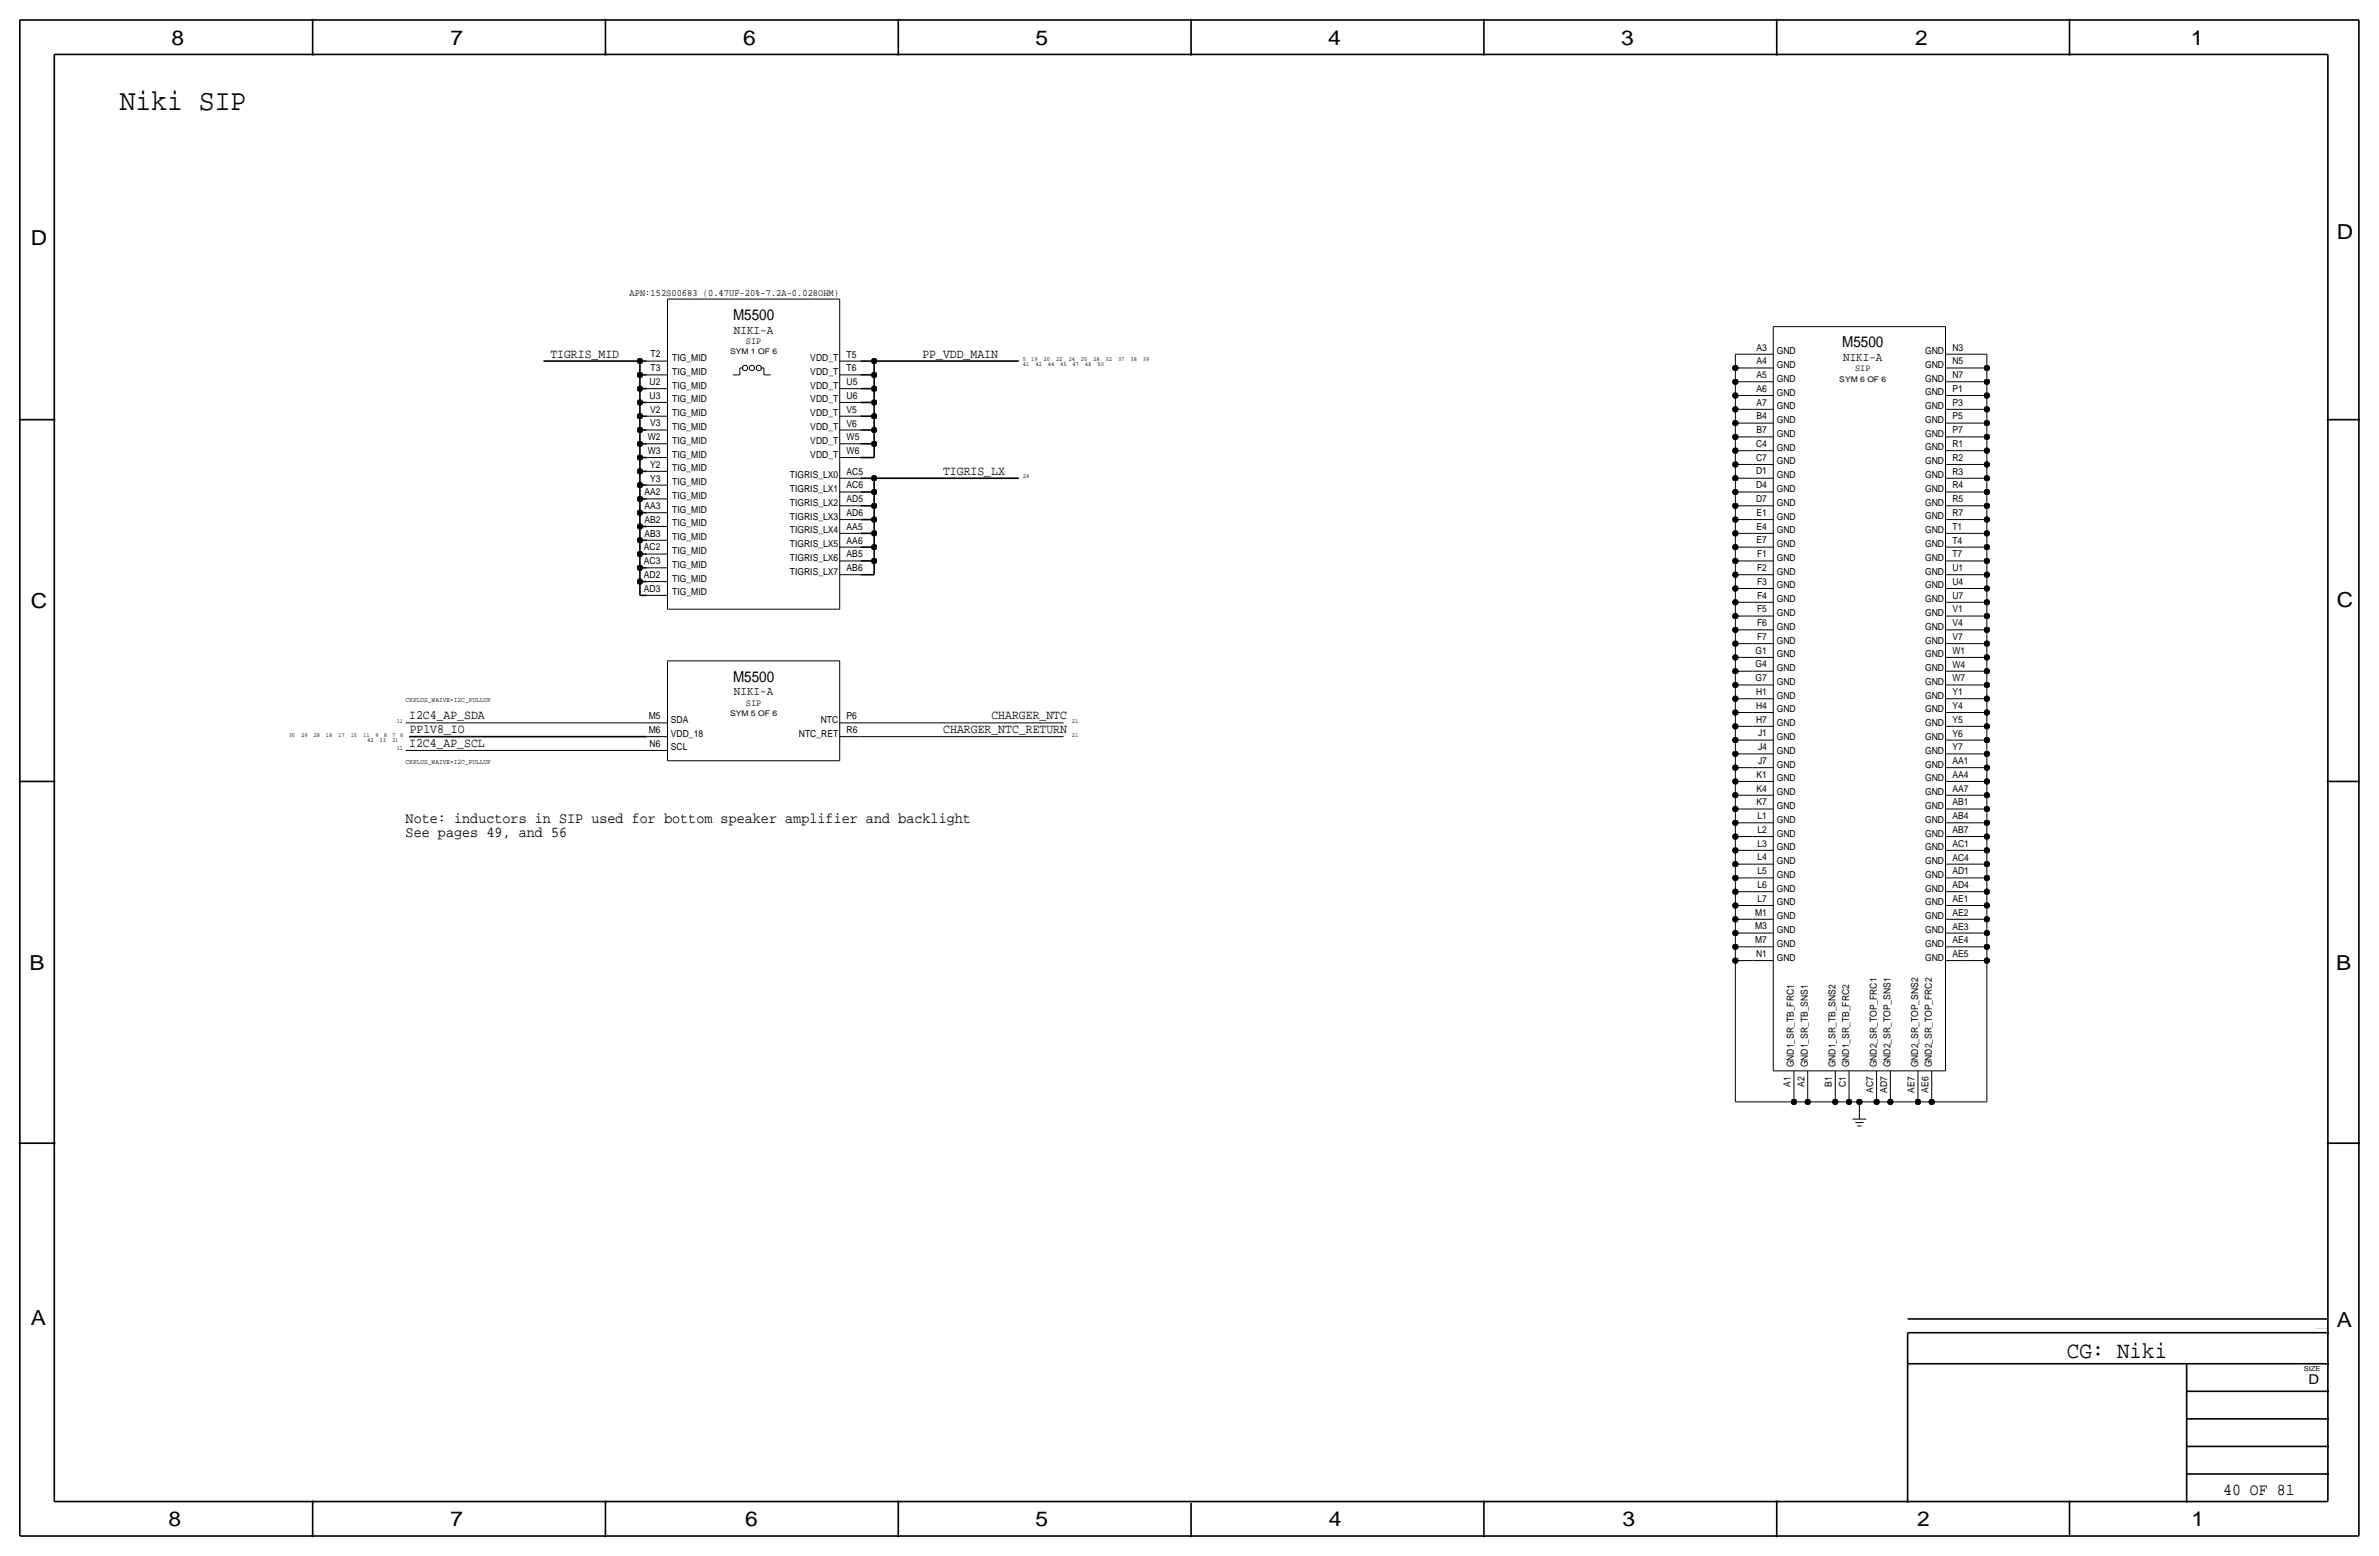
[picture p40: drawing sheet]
<svg xmlns="http://www.w3.org/2000/svg" width="877mm" height="574mm" viewBox="0 0 877 574" stroke-linecap="round" stroke-linejoin="round" font-family="sans-serif">
<defs><g id="words">
<text font-size="10.9" x="44.1" y="40.4">Niki SIP</text>
<text font-size="8.6" x="762" y="500.6">CG: Niki</text>
<g font-size="7.6">
<text x="63.2" y="16.5">8</text>
<text x="166.1" y="16.5">7</text>
<text x="274" y="16.5">6</text>
<text x="381.7" y="16.5">5</text>
<text x="489.7" y="16.5">4</text>
<text x="597.6" y="16.5">3</text>
<text x="706.1" y="16.5">2</text>
<text x="807.7" y="16.5">1</text>
<text x="861.5" y="88.1">D</text>
<text x="11.4" y="90.4">D</text>
<text x="11.4" y="224.3">C</text>
<text x="861.5" y="223.8">C</text>
<text x="10.8" y="357.6">B</text>
<text x="861.3" y="357.4">B</text>
<text x="11.3" y="488.4">A</text>
<text x="861.5" y="489.2">A</text>
<text x="62.2" y="562.6">8</text>
<text x="166" y="562.6">7</text>
<text x="274.8" y="562.6">6</text>
<text x="381.7" y="562.6">5</text>
<text x="489.9" y="562.6">4</text>
<text x="598.1" y="562.6">3</text>
<text x="706.8" y="562.6">2</text>
<text x="807.9" y="562.6">1</text>
</g>
<text font-size="6.2" x="819.6" y="550.9">40 OF 81</text>
<g font-size="5.6">
<text x="270.2" y="117.9">M5500</text>
<text x="679.2" y="128">M5500</text>
<text x="270.2" y="251.2">M5500</text>
<text x="149.6" y="303.3">Note: inductors in SIP used for bottom speaker amplifier and backlight</text>
<text x="149.6" y="308.4">See pages 49, and 56</text>
</g>
<text font-size="5" x="851.1" y="510.3">D</text>
<g font-size="4.7">
<text x="202.9" y="131.8">TIGRIS_MID</text>
<text x="340.1" y="131.8">PP_VDD_MAIN</text>
<text x="347.7" y="175">TIGRIS_LX</text>
<text x="150.8" y="265.2">I2C4_AP_SDA</text>
<text x="365.5" y="265.2">CHARGER_NTC</text>
<text x="150.8" y="275.3">I2C4_AP_SCL</text>
<text x="151" y="270.2">PP1V8_IO</text>
<text x="347.8" y="270.2">CHARGER_NTC_RETURN</text>
</g>
<g font-size="4.5">
<text x="270.6" y="122.9">NIKI-A</text>
<text x="679.5" y="133.1">NIKI-A</text>
<text x="270.6" y="256.3">NIKI-A</text>
</g>
<text font-size="3.6" x="232.1" y="109">APN:152S00683 (0.47UF-20%-7.2A-0.028OHM)</text>
<g font-size="3.5">
<text x="239.9" y="131.8">T2</text>
<text x="275" y="126.7">SIP</text>
<text x="312.1" y="131.8">T5</text>
<text x="647.6" y="129.3">A3</text>
<text x="655" y="130.6">GND</text>
<text x="709.7" y="130.5">GND</text>
<text x="719.8" y="129.2">N3</text>
<text x="239.9" y="136.8">T3</text>
<text x="247.9" y="133.1">TIG_MID</text>
<text x="298.7" y="133.1">VDD_T</text>
<text x="312.1" y="136.9">T6</text>
<text x="647.6" y="134.3">A4</text>
<text x="655" y="135.6">GND</text>
<text x="683.9" y="136.9">SIP</text>
<text x="709.7" y="135.6">GND</text>
<text x="719.8" y="134.3">N5</text>
<text x="239.5" y="141.9">U2</text>
<text x="247.9" y="143.2">TIG_MID</text>
<text x="247.9" y="138.2">TIG_MID</text>
<text x="298.7" y="138.2">VDD_T</text>
<text x="298.7" y="143.2">VDD_T</text>
<text x="312.1" y="142">U5</text>
<text x="647.6" y="139.4">A5</text>
<text x="655" y="140.7">GND</text>
<text x="709.7" y="140.6">GND</text>
<text x="719.8" y="139.4">N7</text>
<text x="239.5" y="147">U3</text>
<text x="247.9" y="148.3">TIG_MID</text>
<text x="298.7" y="148.3">VDD_T</text>
<text x="312.1" y="147">U6</text>
<text x="647.6" y="149.5">A7</text>
<text x="647.6" y="144.4">A6</text>
<text x="655" y="145.8">GND</text>
<text x="709.7" y="145.7">GND</text>
<text x="719.8" y="149.5">P3</text>
<text x="719.8" y="144.5">P1</text>
<text x="239.7" y="152.1">V2</text>
<text x="247.9" y="153.4">TIG_MID</text>
<text x="298.7" y="153.4">VDD_T</text>
<text x="312.1" y="152.1">V5</text>
<text x="647.6" y="154.6">B4</text>
<text x="655" y="150.9">GND</text>
<text x="655" y="155.9">GND</text>
<text x="709.7" y="155.9">GND</text>
<text x="709.7" y="150.8">GND</text>
<text x="719.8" y="154.6">P5</text>
<text x="239.7" y="157.2">V3</text>
<text x="247.9" y="158.5">TIG_MID</text>
<text x="298.7" y="158.5">VDD_T</text>
<text x="312.1" y="157.2">V6</text>
<text x="647.6" y="159.6">B7</text>
<text x="655" y="161">GND</text>
<text x="709.7" y="161">GND</text>
<text x="719.8" y="159.7">P7</text>
<text x="238.8" y="167.3">W3</text>
<text x="238.8" y="162.3">W2</text>
<text x="247.9" y="163.6">TIG_MID</text>
<text x="298.7" y="163.6">VDD_T</text>
<text x="312.1" y="167.4">W6</text>
<text x="312.1" y="162.3">W5</text>
<text x="647.4" y="164.7">C4</text>
<text x="655" y="166.1">GND</text>
<text x="709.7" y="166">GND</text>
<text x="719.8" y="164.8">R1</text>
<text x="239.7" y="172.4">Y2</text>
<text x="247.9" y="173.7">TIG_MID</text>
<text x="247.9" y="168.6">TIG_MID</text>
<text x="298.7" y="168.6">VDD_T</text>
<text x="647.4" y="169.8">C7</text>
<text x="655" y="171.2">GND</text>
<text x="709.7" y="171.1">GND</text>
<text x="719.8" y="169.9">R2</text>
<text x="239.7" y="177.5">Y3</text>
<text x="247.9" y="178.8">TIG_MID</text>
<text x="291.2" y="176.3">TIGRIS_LX0</text>
<text x="312.1" y="175">AC5</text>
<text x="647.4" y="180">D4</text>
<text x="647.4" y="174.9">D1</text>
<text x="655" y="176.3">GND</text>
<text x="709.7" y="176.2">GND</text>
<text x="719.8" y="174.9">R3</text>
<text x="237.6" y="182.6">AA2</text>
<text x="247.9" y="183.9">TIG_MID</text>
<text x="291.2" y="181.3">TIGRIS_LX1</text>
<text x="312.1" y="185.1">AD5</text>
<text x="312.1" y="180.1">AC6</text>
<text x="647.4" y="185">D7</text>
<text x="655" y="181.3">GND</text>
<text x="709.7" y="181.3">GND</text>
<text x="719.8" y="185.1">R5</text>
<text x="719.8" y="180">R4</text>
<text x="237.6" y="187.7">AA3</text>
<text x="247.9" y="189">TIG_MID</text>
<text x="291.2" y="191.5">TIGRIS_LX3</text>
<text x="291.2" y="186.4">TIGRIS_LX2</text>
<text x="312.1" y="190.2">AD6</text>
<text x="647.6" y="190.1">E1</text>
<text x="655" y="186.4">GND</text>
<text x="655" y="191.5">GND</text>
<text x="709.7" y="191.5">GND</text>
<text x="709.7" y="186.4">GND</text>
<text x="719.8" y="190.2">R7</text>
<text x="237.6" y="197.8">AB3</text>
<text x="237.6" y="192.7">AB2</text>
<text x="247.9" y="194">TIG_MID</text>
<text x="291.2" y="196.6">TIGRIS_LX4</text>
<text x="312.1" y="195.3">AA5</text>
<text x="647.6" y="195.2">E4</text>
<text x="655" y="196.6">GND</text>
<text x="709.7" y="196.5">GND</text>
<text x="719.8" y="195.3">T1</text>
<text x="237.4" y="202.9">AC2</text>
<text x="247.9" y="199.1">TIG_MID</text>
<text x="291.2" y="201.7">TIGRIS_LX5</text>
<text x="312.1" y="200.4">AA6</text>
<text x="647.6" y="200.3">E7</text>
<text x="655" y="201.7">GND</text>
<text x="709.7" y="201.6">GND</text>
<text x="719.8" y="200.4">T4</text>
<text x="237.4" y="208">AC3</text>
<text x="247.9" y="209.3">TIG_MID</text>
<text x="247.9" y="204.2">TIG_MID</text>
<text x="291.2" y="206.7">TIGRIS_LX6</text>
<text x="312.1" y="205.5">AB5</text>
<text x="647.8" y="205.4">F1</text>
<text x="655" y="206.7">GND</text>
<text x="709.7" y="206.7">GND</text>
<text x="719.8" y="205.4">T7</text>
<text x="237.4" y="213.1">AD2</text>
<text x="247.9" y="214.4">TIG_MID</text>
<text x="291.2" y="211.8">TIGRIS_LX7</text>
<text x="312.1" y="210.5">AB6</text>
<text x="647.8" y="215.5">F3</text>
<text x="647.8" y="210.5">F2</text>
<text x="655" y="211.8">GND</text>
<text x="709.7" y="211.8">GND</text>
<text x="719.8" y="215.6">U4</text>
<text x="719.8" y="210.5">U1</text>
<text x="237.4" y="218.2">AD3</text>
<text x="247.9" y="219.4">TIG_MID</text>
<text x="647.8" y="220.6">F4</text>
<text x="655" y="216.9">GND</text>
<text x="655" y="222">GND</text>
<text x="709.7" y="221.9">GND</text>
<text x="709.7" y="216.9">GND</text>
<text x="719.8" y="220.7">U7</text>
<text x="647.8" y="225.7">F5</text>
<text x="655" y="227">GND</text>
<text x="709.7" y="227">GND</text>
<text x="719.8" y="225.8">V1</text>
<text x="647.8" y="230.8">F6</text>
<text x="655" y="232.1">GND</text>
<text x="709.7" y="232.1">GND</text>
<text x="719.8" y="230.8">V4</text>
<text x="647.8" y="235.9">F7</text>
<text x="655" y="237.2">GND</text>
<text x="709.7" y="237.2">GND</text>
<text x="719.8" y="235.9">V7</text>
<text x="647.3" y="240.9">G1</text>
<text x="655" y="242.3">GND</text>
<text x="709.7" y="242.3">GND</text>
<text x="719.8" y="241">W1</text>
<text x="647.3" y="251.1">G7</text>
<text x="647.3" y="246">G4</text>
<text x="655" y="247.4">GND</text>
<text x="709.7" y="247.4">GND</text>
<text x="719.8" y="251.2">W7</text>
<text x="719.8" y="246.1">W4</text>
<text x="647.4" y="256.2">H1</text>
<text x="655" y="257.5">GND</text>
<text x="655" y="252.4">GND</text>
<text x="709.7" y="257.5">GND</text>
<text x="709.7" y="252.4">GND</text>
<text x="719.8" y="256.2">Y1</text>
<text x="275" y="260.1">SIP</text>
<text x="647.4" y="261.3">H4</text>
<text x="655" y="262.6">GND</text>
<text x="709.7" y="262.6">GND</text>
<text x="719.8" y="261.3">Y4</text>
<text x="239.2" y="265.2">M5</text>
<text x="247.3" y="266.4">SDA</text>
<text x="302.6" y="266.4">NTC</text>
<text x="312.1" y="265.2">P6</text>
<text x="647.4" y="266.4">H7</text>
<text x="655" y="267.7">GND</text>
<text x="709.7" y="267.7">GND</text>
<text x="719.8" y="266.4">Y5</text>
<text x="239.2" y="270.2">M6</text>
<text x="239.5" y="275.3">N6</text>
<text x="247.3" y="271.5">VDD_18</text>
<text x="294.5" y="271.5">NTC_RET</text>
<text x="312.1" y="270.2">R6</text>
<text x="648.1" y="271.4">J1</text>
<text x="655" y="272.8">GND</text>
<text x="709.7" y="272.8">GND</text>
<text x="719.8" y="271.5">Y6</text>
<text x="247.3" y="276.6">SCL</text>
<text x="648.1" y="281.6">J7</text>
<text x="648.1" y="276.5">J4</text>
<text x="655" y="277.8">GND</text>
<text x="709.7" y="277.8">GND</text>
<text x="719.8" y="281.7">AA1</text>
<text x="719.8" y="276.6">Y7</text>
<text x="647.6" y="286.7">K1</text>
<text x="655" y="282.9">GND</text>
<text x="709.7" y="282.9">GND</text>
<text x="719.8" y="286.7">AA4</text>
<text x="647.6" y="291.8">K4</text>
<text x="655" y="293.1">GND</text>
<text x="655" y="288">GND</text>
<text x="709.7" y="293.1">GND</text>
<text x="709.7" y="288">GND</text>
<text x="719.8" y="291.8">AA7</text>
<text x="647.6" y="296.8">K7</text>
<text x="655" y="298.2">GND</text>
<text x="709.7" y="298.2">GND</text>
<text x="719.8" y="296.9">AB1</text>
<text x="648" y="301.9">L1</text>
<text x="655" y="303.3">GND</text>
<text x="709.7" y="303.3">GND</text>
<text x="719.8" y="302">AB4</text>
<text x="648" y="307">L2</text>
<text x="655" y="308.3">GND</text>
<text x="709.7" y="308.3">GND</text>
<text x="719.8" y="307.1">AB7</text>
<text x="648" y="317.2">L4</text>
<text x="648" y="312.1">L3</text>
<text x="655" y="313.4">GND</text>
<text x="709.7" y="313.4">GND</text>
<text x="719.8" y="317.2">AC4</text>
<text x="719.8" y="312.1">AC1</text>
<text x="648" y="322.2">L5</text>
<text x="655" y="323.6">GND</text>
<text x="655" y="318.5">GND</text>
<text x="709.7" y="323.6">GND</text>
<text x="709.7" y="318.5">GND</text>
<text x="719.8" y="322.3">AD1</text>
<text x="648" y="327.3">L6</text>
<text x="655" y="328.7">GND</text>
<text x="709.7" y="328.7">GND</text>
<text x="719.8" y="327.4">AD4</text>
<text x="648" y="332.4">L7</text>
<text x="655" y="333.7">GND</text>
<text x="709.7" y="333.7">GND</text>
<text x="719.8" y="332.5">AE1</text>
<text x="647.1" y="337.5">M1</text>
<text x="655" y="338.8">GND</text>
<text x="709.7" y="338.8">GND</text>
<text x="719.8" y="337.6">AE2</text>
<text x="647.1" y="347.7">M7</text>
<text x="647.1" y="342.6">M3</text>
<text x="655" y="343.9">GND</text>
<text x="709.7" y="343.9">GND</text>
<text x="719.8" y="347.7">AE4</text>
<text x="719.8" y="342.6">AE3</text>
<text x="647.4" y="352.7">N1</text>
<text x="655" y="349">GND</text>
<text x="709.7" y="349">GND</text>
<text x="719.8" y="352.8">AE5</text>
<text x="655" y="354.1">GND</text>
<text x="709.7" y="354.1">GND</text>
<text x="661.4" y="393.4" transform="rotate(-90 661.4 393.4)">GND1_SR_TB_FRC1</text>
<text x="666.5" y="393.4" transform="rotate(-90 666.5 393.4)">GND1_SR_TB_SNS1</text>
<text x="676.6" y="393.4" transform="rotate(-90 676.6 393.4)">GND1_SR_TB_SNS2</text>
<text x="681.7" y="393.4" transform="rotate(-90 681.7 393.4)">GND1_SR_TB_FRC2</text>
<text x="691.9" y="393.4" transform="rotate(-90 691.9 393.4)">GND2_SR_TOP_FRC1</text>
<text x="697" y="393.4" transform="rotate(-90 697 393.4)">GND2_SR_TOP_SNS1</text>
<text x="707.1" y="393.4" transform="rotate(-90 707.1 393.4)">GND2_SR_TOP_SNS2</text>
<text x="712.2" y="393.4" transform="rotate(-90 712.2 393.4)">GND2_SR_TOP_FRC2</text>
<text x="660.1" y="400.6" transform="rotate(-90 660.1 400.6)">A1</text>
<text x="665.2" y="400.6" transform="rotate(-90 665.2 400.6)">A2</text>
<text x="675.4" y="400.6" transform="rotate(-90 675.4 400.6)">B1</text>
<text x="680.4" y="400.8" transform="rotate(-90 680.4 400.8)">C1</text>
<text x="690.6" y="402.9" transform="rotate(-90 690.6 402.9)">AC7</text>
<text x="695.7" y="402.9" transform="rotate(-90 695.7 402.9)">AD7</text>
<text x="705.8" y="402.7" transform="rotate(-90 705.8 402.7)">AE7</text>
<text x="710.9" y="402.7" transform="rotate(-90 710.9 402.7)">AE6</text>
</g>
<g font-size="2.9">
<text x="269.2" y="130.6">SYM 1 OF 6</text>
<text x="678.1" y="140.7">SYM 6 OF 6</text>
<text x="269.2" y="263.9">SYM 5 OF 6</text>
</g>
<g font-size="2.6">
<text x="149.6" y="258.8">CKPLUS_WAIVE=I2C_PULLUP</text>
<text x="149.6" y="281.7">CKPLUS_WAIVE=I2C_PULLUP</text>
</g>
<text font-size="2.5" x="849.3" y="505.2">SIZE</text>
<g font-size="2.3">
<text x="377.1" y="133.1">5</text>
<text x="377.1" y="134.9">41</text>
<text x="380.2" y="133.1">19</text>
<text x="381.7" y="134.9">42</text>
<text x="384.8" y="133.1">20</text>
<text x="386.3" y="134.9">44</text>
<text x="389.3" y="133.1">22</text>
<text x="390.9" y="134.9">45</text>
<text x="393.9" y="133.1">24</text>
<text x="395.4" y="134.9">47</text>
<text x="398.5" y="133.1">25</text>
<text x="400" y="134.9">48</text>
<text x="403" y="133.1">28</text>
<text x="404.6" y="134.9">50</text>
<text x="407.6" y="133.1">32</text>
<text x="412.2" y="133.1">37</text>
<text x="416.8" y="133.1">38</text>
<text x="421.3" y="133.1">39</text>
<text x="377.1" y="176.3">24</text>
<text x="146.3" y="266.4">11</text>
<text x="395.2" y="266.4">21</text>
<text x="106.4" y="271.5">30</text>
<text x="111" y="271.5">29</text>
<text x="115.6" y="271.5">28</text>
<text x="120.1" y="271.5">18</text>
<text x="124.7" y="271.5">17</text>
<text x="129.3" y="271.5">15</text>
<text x="133.9" y="271.5">11</text>
<text x="135.4" y="273.4">42</text>
<text x="138.4" y="271.5">9</text>
<text x="140" y="273.4">33</text>
<text x="141.5" y="271.5">8</text>
<text x="144.5" y="273.4">31</text>
<text x="144.5" y="271.5">7</text>
<text x="147.6" y="271.5">6</text>
<text x="395.2" y="271.5">21</text>
<text x="146.3" y="276.6">11</text>
</g>
<text font-size=".4" x="853.9" y="490">SYNC_DATE=04/14/2017</text>
</g></defs>
<g fill="none" stroke="#000" stroke-width=".6" stroke-linecap="butt">
<path d="M7.3 7.4v558.8zM7.3 7.4h862.3zM115.3 7.4v12.7zM223.2 7.4v12.7zM331.2 7.4v12.7zM439.1 7.4v12.7zM547.1 7.4v12.7zM655 7.4v12.7zM763 7.4v12.7zM869.6 7.4v558.8zM20 20.1v533.4zM20 20.1h838.2z"/>
<path d="M858.2 20.1v533.4zM200.4 133.1h35.5zM235.9 138.2v5.1zM235.9 133.1v5.1zM235.9 138.2h2.6zM235.9 133.1h2.6zM317.2 133.1h5.1zM317.2 138.2h5.1zM322.3 133.1h53.3zM322.3 133.1v5.1zM322.3 138.2v5.1zM7.3 154.7h12.7z"/>
<path d="M235.9 158.5v5.1zM235.9 158.5h2.6zM235.9 153.4v5.1zM235.9 148.3v5.1zM235.9 153.4h2.6zM235.9 148.3h2.6zM235.9 143.3v5zM235.9 143.3h2.6zM317.2 143.3h5.1zM317.2 148.3h5.1zM317.2 153.4h5.1zM317.2 158.5h5.1z"/>
<path d="M322.3 143.3v5zM322.3 148.3v5.1zM322.3 153.4v5.1zM322.3 158.5v5.1zM858.2 154.7h11.4zM235.9 178.8v5.1zM235.9 173.7v5.1zM235.9 178.8h2.6zM235.9 173.7h2.6zM235.9 168.7v5zM235.9 168.7h2.6zM235.9 163.6v5.1z"/>
<path d="M235.9 163.6h2.6zM317.2 163.6h5.1zM317.2 168.7h5.1zM317.2 176.3h5.1zM322.3 163.6v5.1zM322.3 176.3h53.3zM322.3 176.3v5.1zM235.9 199.1v5.1zM235.9 199.1h2.6zM235.9 194.1v5zM235.9 189v5.1zM235.9 194.1h2.6z"/>
<path d="M235.9 189h2.6zM235.9 183.9v5.1zM235.9 183.9h2.6zM317.2 181.4h5.1zM317.2 186.4h5.1zM317.2 191.5h5.1zM317.2 196.6h5.1zM322.3 181.4v5zM322.3 186.4v5.1zM322.3 191.5v5.1zM322.3 196.6v5.1zM235.9 214.4h2.6z"/>
<path d="M235.9 209.3v5.1zM235.9 214.4v5.1zM235.9 219.5h2.6zM235.9 209.3h2.6zM235.9 204.2v5.1zM235.9 204.2h2.6zM317.2 201.7h5.1zM317.2 206.8h5.1zM317.2 211.8h5.1zM322.3 201.7v5.1zM322.3 206.8v5zM150.8 271.5h87.7z"/>
<path d="M7.3 288h12.7zM858.2 288h11.4zM7.3 421.4h12.7zM858.2 421.4h11.4zM703.3 491.2h154.9zM703.3 486.2h154.9zM703.3 491.2v62.3zM703.3 502.7h154.9zM806.1 502.7v50.8zM806.1 512.8h52.1zM806.1 533.1h52.1zM806.1 523h52.1z"/>
<path d="M20 553.5h838.2zM115.3 553.5v12.7zM223.2 553.5v12.7zM331.2 553.5v12.7zM439.1 554v12.2zM547.1 553.5v12.7zM655 553.5v12.7zM763 553.5v12.7zM806.1 543.3h52.1zM7.3 566.2h862.3z"/>
</g>
<g fill="none" stroke="#000" stroke-width=".37">
<path d="M246.1 110.2h63.5zM246.1 110.2v114.3zM309.6 110.2v114.3zM238.5 133.1h7.6zM238.5 138.2h7.6zM270.2 138.2h2.5zM272.7 135.6h1.3zM272.7 135.6v2.6zM280.4 135.6h1.2zM281.6 135.6v2.6zM281.6 138.2h2.6zM309.6 138.2h7.6z"/>
<path d="M309.6 133.1h7.6zM639.8 130.6h6.3zM639.8 130.6v5zM639.8 135.6h6.3zM639.8 135.6v5.1zM646.1 130.6h7.6zM646.1 135.6h7.6zM653.7 120.4h63.5zM653.7 120.4v274.3zM717.2 135.6h7.7zM717.2 130.6h7.7zM717.2 120.4v274.3z"/>
<path d="M724.9 135.6h7.6zM724.9 130.6h7.6zM732.5 135.6v5.1zM732.5 130.6v5zM238.5 158.5h7.6zM238.5 153.4h7.6zM238.5 148.3h7.6zM238.5 143.3h7.6zM309.6 158.5h7.6zM309.6 153.4h7.6zM309.6 143.3h7.6zM309.6 148.3h7.6z"/>
<path d="M639.8 140.7h6.3zM639.8 140.7v5.1zM639.8 145.8h6.3zM639.8 145.8v5.1zM639.8 150.9h6.3zM639.8 150.9v5.1zM639.8 156h6.3zM639.8 156v5zM646.1 150.9h7.6zM646.1 156h7.6zM646.1 140.7h7.6zM646.1 145.8h7.6z"/>
<path d="M717.2 156h7.7zM717.2 150.9h7.7zM717.2 145.8h7.7zM717.2 140.7h7.7zM724.9 156h7.6zM724.9 150.9h7.6zM724.9 145.8h7.6zM724.9 140.7h7.6zM732.5 156v5zM732.5 150.9v5.1zM732.5 145.8v5.1zM732.5 140.7v5.1z"/>
<path d="M238.5 178.8h7.6zM238.5 173.7h7.6zM238.5 168.7h7.6zM238.5 163.6h7.6zM309.6 176.3h7.6zM309.6 163.6h7.6zM309.6 168.7h7.6zM639.8 161h6.3zM639.8 161v5.1zM639.8 166.1h6.3zM639.8 166.1v5.1zM639.8 171.2h6.3z"/>
<path d="M639.8 171.2v5.1zM639.8 176.3h6.3zM639.8 176.3v5.1zM646.1 176.3h7.6zM646.1 161h7.6zM646.1 166.1h7.6zM646.1 171.2h7.6zM717.2 176.3h7.7zM717.2 171.2h7.7zM717.2 166.1h7.7zM717.2 161h7.7zM724.9 176.3h7.6z"/>
<path d="M724.9 171.2h7.6zM724.9 166.1h7.6zM724.9 161h7.6zM732.5 176.3v5.1zM732.5 171.2v5.1zM732.5 166.1v5.1zM732.5 161v5.1zM238.5 199.1h7.6zM238.5 194.1h7.6zM238.5 189h7.6zM238.5 183.9h7.6zM309.6 191.5h7.6z"/>
<path d="M309.6 196.6h7.6zM309.6 181.4h7.6zM309.6 186.4h7.6zM639.8 181.4h6.3zM639.8 181.4v5zM639.8 186.4h6.3zM639.8 186.4v5.1zM639.8 191.5h6.3zM639.8 191.5v5.1zM639.8 196.6h6.3zM639.8 196.6v5.1zM646.1 181.4h7.6z"/>
<path d="M646.1 186.4h7.6zM646.1 191.5h7.6zM646.1 196.6h7.6zM717.2 196.6h7.7zM717.2 191.5h7.7zM717.2 186.4h7.7zM717.2 181.4h7.7zM724.9 196.6h7.6zM724.9 191.5h7.6zM724.9 186.4h7.6zM724.9 181.4h7.6zM732.5 196.6v5.1z"/>
<path d="M732.5 191.5v5.1zM732.5 186.4v5.1zM732.5 181.4v5zM238.5 209.3h7.6zM238.5 204.2h7.6zM238.5 214.4h7.6zM238.5 219.5h7.6zM309.6 206.8h7.6zM309.6 211.8h7.6zM309.6 201.7h7.6zM639.8 201.7h6.3zM639.8 201.7v5.1z"/>
<path d="M639.8 206.8h6.3zM639.8 206.8v5zM639.8 211.8h6.3zM639.8 211.8v5.1zM639.8 216.9h6.3zM639.8 216.9v5.1zM646.1 201.7h7.6zM646.1 206.8h7.6zM646.1 211.8h7.6zM646.1 216.9h7.6zM717.2 216.9h7.7zM717.2 211.8h7.7z"/>
<path d="M717.2 206.8h7.7zM717.2 201.7h7.7zM724.9 216.9h7.6zM724.9 211.8h7.6zM724.9 206.8h7.6zM724.9 201.7h7.6zM732.5 216.9v5.1zM732.5 211.8v5.1zM732.5 206.8v5zM732.5 201.7v5.1zM246.1 224.5h63.5zM639.8 222h6.3z"/>
<path d="M639.8 222v5.1zM639.8 227.1h6.3zM639.8 227.1v5.1zM639.8 232.2h6.3zM639.8 232.2v5zM639.8 237.2h6.3zM639.8 237.2v5.1zM646.1 227.1h7.6zM646.1 232.2h7.6zM646.1 237.2h7.6zM646.1 222h7.6zM717.2 237.2h7.7z"/>
<path d="M717.2 232.2h7.7zM717.2 227.1h7.7zM717.2 222h7.7zM724.9 237.2h7.6zM724.9 232.2h7.6zM724.9 227.1h7.6zM724.9 222h7.6zM732.5 237.2v5.1zM732.5 232.2v5zM732.5 227.1v5.1zM732.5 222v5.1zM246.1 243.6v36.8z"/>
<path d="M246.1 243.6h63.5zM309.6 243.6v36.8zM639.8 242.3h6.3zM639.8 242.3v5.1zM639.8 247.4h6.3zM639.8 247.4v5.1zM639.8 252.5h6.3zM639.8 252.5v5.1zM639.8 257.6h6.3zM639.8 257.6v5zM646.1 257.6h7.6zM646.1 252.5h7.6z"/>
<path d="M646.1 242.3h7.6zM646.1 247.4h7.6zM717.2 257.6h7.7zM717.2 252.5h7.7zM717.2 247.4h7.7zM717.2 242.3h7.7zM724.9 257.6h7.6zM724.9 252.5h7.6zM724.9 247.4h7.6zM724.9 242.3h7.6zM732.5 257.6v5zM732.5 252.5v5.1z"/>
<path d="M732.5 247.4v5.1zM732.5 242.3v5.1zM149.6 276.6h88.9zM149.6 266.4h88.9zM238.5 276.6h7.6zM238.5 271.5h7.6zM238.5 266.4h7.6zM309.6 271.5h7.6zM309.6 266.4h7.6zM317.2 266.4h74.9zM317.2 271.5h74.9zM639.8 262.6h6.3z"/>
<path d="M639.8 262.6v5.1zM639.8 267.7h6.3zM639.8 267.7v5.1zM639.8 272.8h6.3zM639.8 272.8v5.1zM639.8 277.9h6.3zM639.8 277.9v5.1zM646.1 277.9h7.6zM646.1 262.6h7.6zM646.1 267.7h7.6zM646.1 272.8h7.6zM717.2 277.9h7.7z"/>
<path d="M717.2 272.8h7.7zM717.2 267.7h7.7zM717.2 262.6h7.7zM724.9 277.9h7.6zM724.9 272.8h7.6zM724.9 267.7h7.6zM724.9 262.6h7.6zM732.5 277.9v5.1zM732.5 272.8v5.1zM732.5 267.7v5.1zM732.5 262.6v5.1zM246.1 280.4h63.5z"/>
<path d="M639.8 283h6.3zM639.8 283v5zM639.8 288h6.3zM639.8 288v5.1zM639.8 293.1h6.3zM639.8 293.1v5.1zM639.8 298.2h6.3zM639.8 298.2v5.1zM646.1 298.2h7.6zM646.1 293.1h7.6zM646.1 288h7.6zM646.1 283h7.6z"/>
<path d="M717.2 298.2h7.7zM717.2 293.1h7.7zM717.2 288h7.7zM717.2 283h7.7zM724.9 298.2h7.6zM724.9 293.1h7.6zM724.9 288h7.6zM724.9 283h7.6zM732.5 298.2v5.1zM732.5 293.1v5.1zM732.5 288v5.1zM732.5 283v5z"/>
<path d="M639.8 303.3h6.3zM639.8 303.3v5.1zM639.8 308.4h6.3zM639.8 308.4v5zM639.8 313.4h6.3zM639.8 313.4v5.1zM639.8 318.5h6.3zM639.8 318.5v5.1zM646.1 318.5h7.6zM646.1 313.4h7.6zM646.1 308.4h7.6zM646.1 303.3h7.6z"/>
<path d="M717.2 318.5h7.7zM717.2 313.4h7.7zM717.2 308.4h7.7zM717.2 303.3h7.7zM724.9 318.5h7.6zM724.9 313.4h7.6zM724.9 308.4h7.6zM724.9 303.3h7.6zM732.5 318.5v5.1zM732.5 313.4v5.1zM732.5 308.4v5zM732.5 303.3v5.1z"/>
<path d="M639.8 323.6h6.3zM639.8 323.6v5.1zM639.8 328.7h6.3zM639.8 328.7v5.1zM639.8 333.8h6.3zM639.8 333.8v5zM639.8 338.8h6.3zM639.8 338.8v5.1zM646.1 338.8h7.6zM646.1 333.8h7.6zM646.1 328.7h7.6zM646.1 323.6h7.6z"/>
<path d="M717.2 338.8h7.7zM717.2 333.8h7.7zM717.2 328.7h7.7zM717.2 323.6h7.7zM724.9 338.8h7.6zM724.9 333.8h7.6zM724.9 328.7h7.6zM724.9 323.6h7.6zM732.5 338.8v5.1zM732.5 333.8v5zM732.5 328.7v5.1zM732.5 323.6v5.1z"/>
<path d="M639.8 343.9h6.3zM639.8 343.9v5.1zM639.8 349h6.3zM639.8 349v5.1zM639.8 354.1h6.3zM639.8 354.1v52zM646.1 354.1h7.6zM646.1 349h7.6zM646.1 343.9h7.6zM717.2 354.1h7.7zM717.2 349h7.7zM717.2 343.9h7.7z"/>
<path d="M724.9 354.1h7.6zM724.9 349h7.6zM724.9 343.9h7.6zM732.5 354.1v52zM732.5 349v5.1zM732.5 343.9v5.1zM653.7 394.7h63.5zM661.4 394.7v7.6zM666.4 394.7v7.6zM676.6 394.7v7.6zM681.7 394.7v7.6zM691.8 394.7v7.6z"/>
<path d="M696.9 394.7v7.6zM707.1 394.7v7.6zM712.2 394.7v7.6zM639.8 406.1h21.6zM661.4 406.1h5zM661.4 402.3v3.8zM666.4 406.1h10.2zM666.4 402.3v3.8zM676.6 406.1h5.1zM676.6 402.3v3.8zM681.7 406.1h3.8zM681.7 402.3v3.8z"/>
<path d="M683 412.5h5zM684 413.8h3zM684.7 415h1.6zM685.5 406.1h6.3zM685.5 406.1v3.9zM685.5 410v2.5zM691.8 402.3v3.8zM691.8 406.1h5.1zM696.9 406.1h10.2zM696.9 402.3v3.8zM707.1 406.1h5.1zM707.1 402.3v3.8z"/>
<path d="M712.2 402.3v3.8zM712.2 406.1h20.3z"/>
<circle cx="274.7" cy="135.6" r=".97"/>
<circle cx="277.2" cy="135.6" r=".97"/>
<circle cx="279.8" cy="135.6" r=".97"/>
</g>
<g fill="#000" stroke="#000" stroke-width=".37">
<path d="M115.1 7.2h.4v.3h-.4zM115.1 19.9h.4v.3h-.4zM223 7.2h.4v.3h-.4zM223 19.9h.4v.3h-.4zM331 19.9h.4v.3h-.4zM331 7.2h.4v.3h-.4zM438.9 7.2h.4v.3h-.4zM438.9 19.9h.4v.3h-.4zM546.9 7.2h.4v.3h-.4zM546.9 19.9h.4v.3h-.4zM654.8 19.9h.4v.3h-.4zM654.8 7.2h.4v.3h-.4z"/>
<path d="M762.8 19.9h.4v.3h-.4zM762.8 7.2h.4v.3h-.4zM7.1 154.5h.4v.4h-.4zM19.8 154.5h.4v.4h-.4zM858 154.5h.4v.4h-.4zM869.5 154.5h.3v.4h-.3zM7.1 287.9h.4v.3h-.4zM19.8 287.9h.4v.3h-.4zM858 287.9h.4v.3h-.4zM869.5 287.9h.3v.3h-.3zM7.1 421.2h.4v.4h-.4zM19.8 421.2h.4v.4h-.4z"/>
<path d="M858 421.2h.4v.4h-.4zM869.5 421.2h.3v.4h-.3zM858 491.1h.4v.3h-.4zM858 502.5h.4v.3h-.4zM858 512.7h.4v.3h-.4zM858 522.8h.4v.4h-.4zM858 533h.4v.3h-.4zM115.1 553.3h.4v.3h-.4zM223 553.3h.4v.3h-.4zM331 553.3h.4v.3h-.4zM546.9 553.3h.4v.3h-.4zM654.8 553.3h.4v.3h-.4z"/>
<path d="M703.1 553.3h.4v.3h-.4zM762.8 553.3h.4v.3h-.4zM806 553.3h.3v.3h-.3zM858 543.1h.4v.4h-.4zM115.1 566h.4v.3h-.4zM223 566h.4v.3h-.4zM331 566h.4v.3h-.4zM438.9 566h.4v.3h-.4zM546.9 566h.4v.3h-.4zM654.8 566h.4v.3h-.4z"/>
<circle cx="235.9" cy="133.1" r="1.02"/>
<circle cx="235.9" cy="138.2" r="1.02"/>
<circle cx="322.3" cy="138.2" r="1.02"/>
<circle cx="322.3" cy="133.1" r="1.02"/>
<circle cx="639.8" cy="135.6" r="1.02"/>
<circle cx="732.5" cy="135.6" r="1.02"/>
<circle cx="235.9" cy="148.3" r="1.02"/>
<circle cx="235.9" cy="153.4" r="1.02"/>
<circle cx="235.9" cy="143.3" r="1.02"/>
<circle cx="235.9" cy="158.5" r="1.02"/>
<circle cx="322.3" cy="143.3" r="1.02"/>
<circle cx="322.3" cy="153.4" r="1.02"/>
<circle cx="322.3" cy="148.3" r="1.02"/>
<circle cx="322.3" cy="158.5" r="1.02"/>
<circle cx="639.8" cy="140.7" r="1.02"/>
<circle cx="639.8" cy="145.8" r="1.02"/>
<circle cx="639.8" cy="150.9" r="1.02"/>
<circle cx="639.8" cy="156" r="1.02"/>
<circle cx="732.5" cy="150.9" r="1.02"/>
<circle cx="732.5" cy="156" r="1.02"/>
<circle cx="732.5" cy="140.7" r="1.02"/>
<circle cx="732.5" cy="145.8" r="1.02"/>
<circle cx="235.9" cy="173.7" r="1.02"/>
<circle cx="235.9" cy="163.6" r="1.02"/>
<circle cx="235.9" cy="168.7" r="1.02"/>
<circle cx="235.9" cy="178.8" r="1.02"/>
<circle cx="322.3" cy="163.6" r="1.02"/>
<circle cx="322.3" cy="176.3" r="1.02"/>
<circle cx="639.8" cy="171.2" r="1.02"/>
<circle cx="639.8" cy="176.3" r="1.02"/>
<circle cx="639.8" cy="166.1" r="1.02"/>
<circle cx="639.8" cy="161" r="1.02"/>
<circle cx="732.5" cy="161" r="1.02"/>
<circle cx="732.5" cy="166.1" r="1.02"/>
<circle cx="732.5" cy="171.2" r="1.02"/>
<circle cx="732.5" cy="176.3" r="1.02"/>
<circle cx="235.9" cy="199.1" r="1.02"/>
<circle cx="235.9" cy="194.1" r="1.02"/>
<circle cx="235.9" cy="189" r="1.02"/>
<circle cx="235.9" cy="183.9" r="1.02"/>
<circle cx="322.3" cy="181.4" r="1.02"/>
<circle cx="322.3" cy="191.5" r="1.02"/>
<circle cx="322.3" cy="196.6" r="1.02"/>
<circle cx="322.3" cy="186.4" r="1.02"/>
<circle cx="639.8" cy="186.4" r="1.02"/>
<circle cx="639.8" cy="181.4" r="1.02"/>
<circle cx="639.8" cy="196.6" r="1.02"/>
<circle cx="639.8" cy="191.5" r="1.02"/>
<circle cx="732.5" cy="181.4" r="1.02"/>
<circle cx="732.5" cy="186.4" r="1.02"/>
<circle cx="732.5" cy="191.5" r="1.02"/>
<circle cx="732.5" cy="196.6" r="1.02"/>
<circle cx="235.9" cy="209.3" r="1.02"/>
<circle cx="235.9" cy="214.4" r="1.02"/>
<circle cx="235.9" cy="204.2" r="1.02"/>
<circle cx="322.3" cy="206.8" r="1.02"/>
<circle cx="322.3" cy="201.7" r="1.02"/>
<circle cx="639.8" cy="216.9" r="1.02"/>
<circle cx="639.8" cy="201.7" r="1.02"/>
<circle cx="639.8" cy="211.8" r="1.02"/>
<circle cx="639.8" cy="206.8" r="1.02"/>
<circle cx="732.5" cy="206.8" r="1.02"/>
<circle cx="732.5" cy="211.8" r="1.02"/>
<circle cx="732.5" cy="216.9" r="1.02"/>
<circle cx="732.5" cy="201.7" r="1.02"/>
<circle cx="639.8" cy="232.2" r="1.02"/>
<circle cx="639.8" cy="237.2" r="1.02"/>
<circle cx="639.8" cy="222" r="1.02"/>
<circle cx="639.8" cy="227.1" r="1.02"/>
<circle cx="732.5" cy="222" r="1.02"/>
<circle cx="732.5" cy="237.2" r="1.02"/>
<circle cx="732.5" cy="227.1" r="1.02"/>
<circle cx="732.5" cy="232.2" r="1.02"/>
<circle cx="639.8" cy="257.6" r="1.02"/>
<circle cx="639.8" cy="252.5" r="1.02"/>
<circle cx="639.8" cy="242.3" r="1.02"/>
<circle cx="639.8" cy="247.4" r="1.02"/>
<circle cx="732.5" cy="247.4" r="1.02"/>
<circle cx="732.5" cy="252.5" r="1.02"/>
<circle cx="732.5" cy="257.6" r="1.02"/>
<circle cx="732.5" cy="242.3" r="1.02"/>
<circle cx="639.8" cy="267.7" r="1.02"/>
<circle cx="639.8" cy="277.9" r="1.02"/>
<circle cx="639.8" cy="262.6" r="1.02"/>
<circle cx="639.8" cy="272.8" r="1.02"/>
<circle cx="732.5" cy="262.6" r="1.02"/>
<circle cx="732.5" cy="272.8" r="1.02"/>
<circle cx="732.5" cy="267.7" r="1.02"/>
<circle cx="732.5" cy="277.9" r="1.02"/>
<circle cx="639.8" cy="283" r="1.02"/>
<circle cx="639.8" cy="298.2" r="1.02"/>
<circle cx="639.8" cy="288" r="1.02"/>
<circle cx="639.8" cy="293.1" r="1.02"/>
<circle cx="732.5" cy="293.1" r="1.02"/>
<circle cx="732.5" cy="283" r="1.02"/>
<circle cx="732.5" cy="288" r="1.02"/>
<circle cx="732.5" cy="298.2" r="1.02"/>
<circle cx="639.8" cy="303.3" r="1.02"/>
<circle cx="639.8" cy="318.5" r="1.02"/>
<circle cx="639.8" cy="308.4" r="1.02"/>
<circle cx="639.8" cy="313.4" r="1.02"/>
<circle cx="732.5" cy="318.5" r="1.02"/>
<circle cx="732.5" cy="303.3" r="1.02"/>
<circle cx="732.5" cy="308.4" r="1.02"/>
<circle cx="732.5" cy="313.4" r="1.02"/>
<circle cx="639.8" cy="328.7" r="1.02"/>
<circle cx="639.8" cy="338.8" r="1.02"/>
<circle cx="639.8" cy="323.6" r="1.02"/>
<circle cx="639.8" cy="333.8" r="1.02"/>
<circle cx="732.5" cy="338.8" r="1.02"/>
<circle cx="732.5" cy="333.8" r="1.02"/>
<circle cx="732.5" cy="328.7" r="1.02"/>
<circle cx="732.5" cy="323.6" r="1.02"/>
<circle cx="639.8" cy="349" r="1.02"/>
<circle cx="639.8" cy="343.9" r="1.02"/>
<circle cx="639.8" cy="354.1" r="1.02"/>
<circle cx="732.5" cy="343.9" r="1.02"/>
<circle cx="732.5" cy="354.1" r="1.02"/>
<circle cx="732.5" cy="349" r="1.02"/>
<circle cx="661.4" cy="406.1" r="1.02"/>
<circle cx="666.4" cy="406.1" r="1.02"/>
<circle cx="676.6" cy="406.1" r="1.02"/>
<circle cx="681.7" cy="406.1" r="1.02"/>
<circle cx="685.5" cy="406.1" r="1.02"/>
<circle cx="691.8" cy="406.1" r="1.02"/>
<circle cx="696.9" cy="406.1" r="1.02"/>
<circle cx="707.1" cy="406.1" r="1.02"/>
<circle cx="712.2" cy="406.1" r="1.02"/>
</g>
<use href="#words"/>
</svg>
